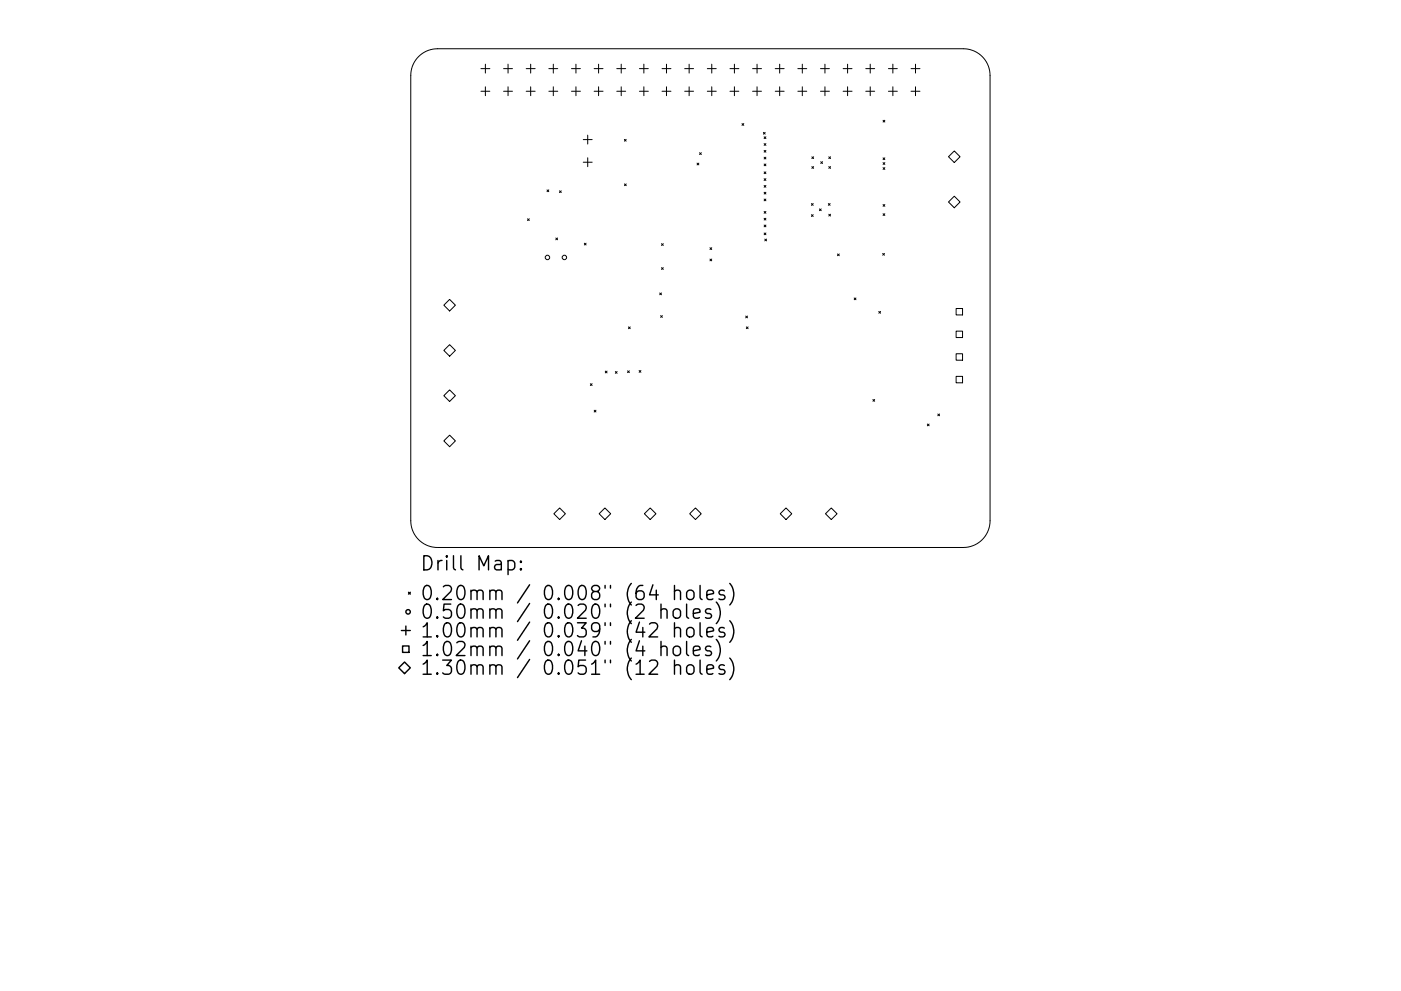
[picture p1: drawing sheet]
<svg xmlns="http://www.w3.org/2000/svg" width="297mm" height="210mm" viewBox="0 0 297 210" stroke-linecap="round" stroke-linejoin="round" font-family="sans-serif">
<defs><g id="words">
<g font-size="4.2">
<text x="89" y="121.1">Drill Map:</text>
<text x="89" y="127.4">0.20mm / 0.008&quot; (64 holes)</text>
<text x="89" y="131.3">0.50mm / 0.020&quot; (2 holes)</text>
<text x="89" y="135.3">1.00mm / 0.039&quot; (42 holes)</text>
<text x="89" y="139.2">1.02mm / 0.040&quot; (4 holes)</text>
<text x="89" y="143.2">1.30mm / 0.051&quot; (12 holes)</text>
</g>
</g></defs>
<g fill="none" stroke="#000" stroke-width=".21">
<path d="M88.8 12a5.7 5.7 0 0 1 4-1.7h111.4a5.7 5.7 0 0 1 5.7 5.7v94.5a5.7 5.7 0 0 1-5.7 5.7h-111.4a5.7 5.7 0 0 1-5.7-5.7v-94.5a5.7 5.7 0 0 1 1.7-4zM102 14.6h1.9M102 19.4h1.9M102.9 13.6v1.9M102.9 18.4v1.9M106.8 14.6h1.9M106.8 19.4h1.9M107.7 13.6v1.9M107.7 18.4v1.9M111.6 14.6h1.9M111.6 19.4h1.9M112.5 13.6v1.9"/>
<path d="M112.5 18.4v1.9M116.4 14.6h1.9M116.4 19.4h1.9M117.3 13.6v1.9M117.3 18.4v1.9M121.2 14.6h1.9M121.2 19.4h1.9M122.1 13.6v1.9M122.1 18.4v1.9M126 14.6h1.9M126 19.4h1.9M126.9 13.6v1.9"/>
<path d="M126.9 18.4v1.9M130.8 14.6h1.9M130.8 19.4h1.9M131.7 13.6v1.9M131.7 18.4v1.9M135.6 14.6h1.9M135.6 19.4h1.9M136.5 13.6v1.9M136.5 18.4v1.9M140.4 14.6h1.9M140.4 19.4h1.9M141.3 13.6v1.9"/>
<path d="M141.3 18.4v1.9M145.2 14.6h1.9M145.2 19.4h1.9M146.1 13.6v1.9M146.1 18.4v1.9M150 14.6h1.9M150 19.4h1.9M150.9 13.6v1.9M150.9 18.4v1.9M154.8 14.6h1.9M154.8 19.4h1.9M155.7 13.6v1.9"/>
<path d="M155.7 18.4v1.9M159.6 14.6h1.9M159.6 19.4h1.9M160.5 13.6v1.9M160.5 18.4v1.9M164.4 14.6h1.9M164.4 19.4h1.9M165.3 13.6v1.9M165.3 18.4v1.9M169.2 14.6h1.9M169.2 19.4h1.9M170.1 13.6v1.9"/>
<path d="M170.1 18.4v1.9M174 14.6h1.9M174 19.4h1.9M174.9 13.6v1.9M174.9 18.4v1.9M178.8 14.6h1.8M178.8 19.4h1.8M179.7 13.6v1.9M179.7 18.4v1.9M183.6 14.6h1.8M183.6 19.4h1.8M184.5 13.6v1.9"/>
<path d="M184.5 18.4v1.9M188.4 14.6h1.8M188.4 19.4h1.8M189.3 13.6v1.9M189.3 18.4v1.9M193.2 14.6h1.8M193.2 19.4h1.8M194.1 13.6v1.9M194.1 18.4v1.9M123.7 29.6h1.8M123.7 34.4h1.8M124.6 28.7v1.9"/>
<path d="M124.6 33.5v1.9M132.4 29.6l.4 .4M132.4 39l.4 .4M132.8 29.6l-.4 .4M132.8 39l-.4 .4M147.8 34.6l.4 .4M148.2 34.6l-.4 .4M148.3 32.4l.4 .4M148.7 32.4l-.4 .4M157.3 26.2l.4 .4M157.7 26.2l-.4 .4M161.9 28.1l.3 .4"/>
<path d="M162 29l.4 .4M162 30.5l.4 .3M162 31.9l.4 .4M162 33.4l.4 .3M162 34.8l.4 .4M162 36.5l.4 .3M162 37.9l.4 .4M162 39.3l.4 .4M162.2 28.1l-.3 .4M162.4 29l-.4 .4M162.4 30.5l-.4 .3M162.4 31.9l-.4 .4"/>
<path d="M162.4 33.4l-.4 .3M162.4 34.8l-.4 .4M162.4 36.5l-.4 .3M162.4 37.9l-.4 .4M162.4 39.3l-.4 .4M172.1 33.3l.4 .3M172.1 35.3l.4 .4M172.5 33.3l-.4 .3M172.5 35.3l-.4 .4M174 34.3l.4 .4M174.4 34.3l-.4 .4M175.7 33.3l.4 .3"/>
<path d="M175.7 35.3l.4 .4M176.1 33.3l-.4 .3M176.1 35.3l-.4 .4M187.2 25.5l.4 .4M187.2 33.5l.4 .4M187.2 34.5l.4 .4M187.2 35.6l.4 .3M187.6 25.5l-.4 .4M187.6 33.5l-.4 .4M187.6 34.5l-.4 .4M187.6 35.6l-.4 .3M202.3 32l1.3 1.3-1.3 1.2-1.2-1.2z"/>
<path d="M111.8 46.4l.4 .4M112.2 46.4l-.4 .4M116 40.3l.4 .4M116.4 40.3l-.4 .4M117.8 50.5l.4 .4M118.2 50.5l-.4 .4M118.6 40.5l.4 .4M119 40.5l-.4 .4M123.9 51.6l.4 .4M124.3 51.6l-.4 .4M140.3 51.7l.3 .4M140.3 56.8l.3 .4"/>
<path d="M140.6 51.7l-.3 .4M140.6 56.8l-.3 .4M150.5 52.6l.4 .3M150.5 55l.4 .3M150.9 52.6l-.4 .3M150.9 55l-.4 .3M162 40.8l.4 .4M162 42.2l.4 .4M162 44.9l.4 .3M162 46.3l.4 .4M162 47.7l.4 .4M162 49.4l.4 .4"/>
<path d="M162.2 50.7l.3 .4M162.4 40.8l-.4 .4M162.4 42.2l-.4 .4M162.4 44.9l-.4 .3M162.4 46.3l-.4 .4M162.4 47.7l-.4 .4M162.4 49.4l-.4 .4M162.5 50.7l-.3 .4M172 43.2l.4 .4M172 45.5l.4 .4M172.4 43.2l-.4 .4M172.4 45.5l-.4 .4"/>
<path d="M173.7 44.3l.4 .4M174.1 44.3l-.4 .4M175.6 43.2l.4 .4M175.7 45.5l.4 .3M176 43.2l-.4 .4M176.1 45.5l-.4 .3M177.6 53.9l.3 .4M177.9 53.9l-.3 .4M187.1 53.8l.4 .3M187.2 43.4l.4 .4M187.2 45.3l.4 .4M187.5 53.8l-.4 .3"/>
<path d="M187.6 43.4l-.4 .4M187.6 45.3l-.4 .4M202.3 41.6l1.3 1.3-1.3 1.2-1.2-1.2zM94.1 64.8l1.2-1.3 1.3 1.3-1.3 1.2zM94.1 74.3l1.2-1.2 1.3 1.2-1.3 1.3zM128.3 78.7l.4 .4M128.7 78.7l-.4 .4M130.5 78.8l.3 .4M130.8 78.8l-.3 .4M133.1 78.7l.3 .4M133.2 69.4l.4 .3M133.4 78.7l-.3 .4"/>
<path d="M133.6 69.4l-.4 .3M135.5 78.6l.4 .4M135.9 78.6l-.4 .4M139.9 62.2l.3 .3M140.1 67l.3 .3M140.2 62.2l-.3 .3M140.4 67l-.3 .3M158.1 67.1l.4 .3M158.2 69.4l.4 .3M158.5 67.1l-.4 .3M158.6 69.4l-.4 .3M181.1 63.2l.4 .4"/>
<path d="M181.5 63.2l-.4 .4M186.3 66.1l.4 .4M186.7 66.1l-.4 .4M202.7 65.5h1.4v1.3h-1.4zM202.7 70.3h1.4v1.3h-1.4zM202.7 75.1h1.4v1.3h-1.4zM202.7 79.9h1.4v1.3h-1.4zM94.1 83.9l1.2-1.2 1.3 1.2-1.3 1.3zM94.1 93.5l1.2-1.2 1.3 1.2-1.3 1.3zM125.2 81.4l.3 .4M125.5 81.4l-.3 .4M126 87l.4 .4"/>
<path d="M126.4 87l-.4 .4M185.1 84.8l.3 .3M185.4 84.8l-.3 .3M196.6 90l.4 .3M197 90l-.4 .3M198.8 87.8l.4 .4M199.2 87.8l-.4 .4M117.4 109l1.3-1.2 1.2 1.2-1.2 1.2zM127 109l1.3-1.2 1.2 1.2-1.2 1.2zM136.6 109l1.3-1.2 1.2 1.2-1.2 1.2zM147.4 107.8l1.3 1.2-1.3 1.2-1.2-1.2zM165.4 109l1.2-1.2 1.3 1.2-1.3 1.2z"/>
<path d="M175 109l1.2-1.2 1.3 1.2-1.3 1.2z"/>
<circle cx="116.1" cy="54.6" r=".47"/>
<circle cx="119.7" cy="54.6" r=".47"/>
</g>
<g fill="none" stroke="#000" stroke-width=".3">
<path d="M107.7 119.1l.9-.2 .5 .6v.8l-.2 .5-.3 .1-.9-.1M110.4 119.1l.2 .1-.2 .1-.1-.1 .1-.1v.2M85.1 133.8h1.9M85.4 137.1h1.3v1.3h-1.3zM86.1 132.8v1.9M86.6 125.7l.4 .3M87 125.7l-.4 .3M110.4 120.6l.2 .2-.2 .1-.1-.1 .1-.2v.3M140.1 129.5a.74 .74 0 0 1 1.3 .1v1.6M140.1 137.4a.74 .74 0 0 1 1.3 .1v1.6M140.1 128.2v3M140.1 136.1v3"/>
<path d="M143 125.5a.74 .74 0 0 1 1.3 .1v1.6M143 129.3a.81 .81 0 0 1 1.3 .4v.9a.81 .81 0 0 1-.8 .6 .81 .81 0 0 1-.8-.6v-.9zM143 133.4a.74 .74 0 0 1 1.3 .2v1.5M143 137.2a.81 .81 0 0 1 1.3 .5v.8a.81 .81 0 0 1-.8 .6 .81 .81 0 0 1-.8-.6v-.8zM143 124.2v3M143 132.1v3M145.6 128.2v2.5l.4 .5M145.6 136.1v2.6l.4 .4M145.7 125.5a.81 .81 0 0 1 .8-.3 .81 .81 0 0 1 .6 .6v.8a.81 .81 0 0 1-.7 .6 .81 .81 0 0 1-.8-.6v-.8zM145.7 133.4a.81 .81 0 0 1 .8-.3 .81 .81 0 0 1 .6 .6v.9a.81 .81 0 0 1-.7 .6 .81 .81 0 0 1-.8-.6v-.9zM147 130.2l1.4-.3-.1-.6-.9-.1-.4 .4v1.1l.1 .3 .3 .2 .9-.2M147 138.1l1.4-.3-.1-.6-.9-.1-.4 .4v1.2l.1 .2 .3 .2 .9-.2"/>
<path d="M148.4 124.2v2.6l.5 .4M148.4 132.1v2.6l.5 .4M149.9 126.2l1.4-.3-.2-.5-.8-.2-.4 .4v1.2l.1 .3 .3 .1 .8-.1M149.9 134.1l1.4-.3-.2-.5-.8-.2-.4 .5v1.1l.1 .3 .3 .1 .8-.1M150.7 129.3l-.7-.1-.4 .4 .1 .4 1 .3 .2 .3-.2 .4-.3 .2-.8-.2M150.7 137.2l-.7-.1-.4 .4 .1 .4 1 .3 .2 .3-.2 .4-.3 .2-.8-.2M151.9 127.7a3.4 3.4 0 0 1 0 4.6M151.9 135.7a3.4 3.4 0 0 1 0 4.5M153.6 125.4l-.7-.2-.5 .4 .2 .5 1 .3 .1 .2-.1 .5-.3 .1-.9-.1M153.6 133.3l-.7-.2-.5 .5 .2 .4 1 .3 .1 .3-.1 .4-.3 .1-.9-.1M154.7 123.8a3.4 3.4 0 0 1 0 4.6M154.7 131.7a3.4 3.4 0 0 1 0 4.6"/>
<path d="M154.7 139.6a3.4 3.4 0 0 1 0 4.6M85.8 140.5l1.2 1.2-1.2 1.2-1.3-1.2zM143 141.3a.74 .74 0 0 1 1.3 .2v1.5M143 140v3M145.7 141.3a.81 .81 0 0 1 .8-.3 .81 .81 0 0 1 .6 .6v.9a.81 .81 0 0 1-.7 .6 .81 .81 0 0 1-.8-.6v-.9zM148.4 140v2.6l.5 .4M149.9 142l1.4-.2-.2-.6-.8-.2-.4 .5v1.1l.1 .3 .3 .1 .8-.1M153.6 141.2l-.7-.2-.5 .5 .2 .4 1 .3 .1 .3-.1 .4-.3 .1-.9-.1"/>
<circle cx="86.5" cy="129.8" r=".47"/>
</g>
<use href="#words"/>
</svg>
